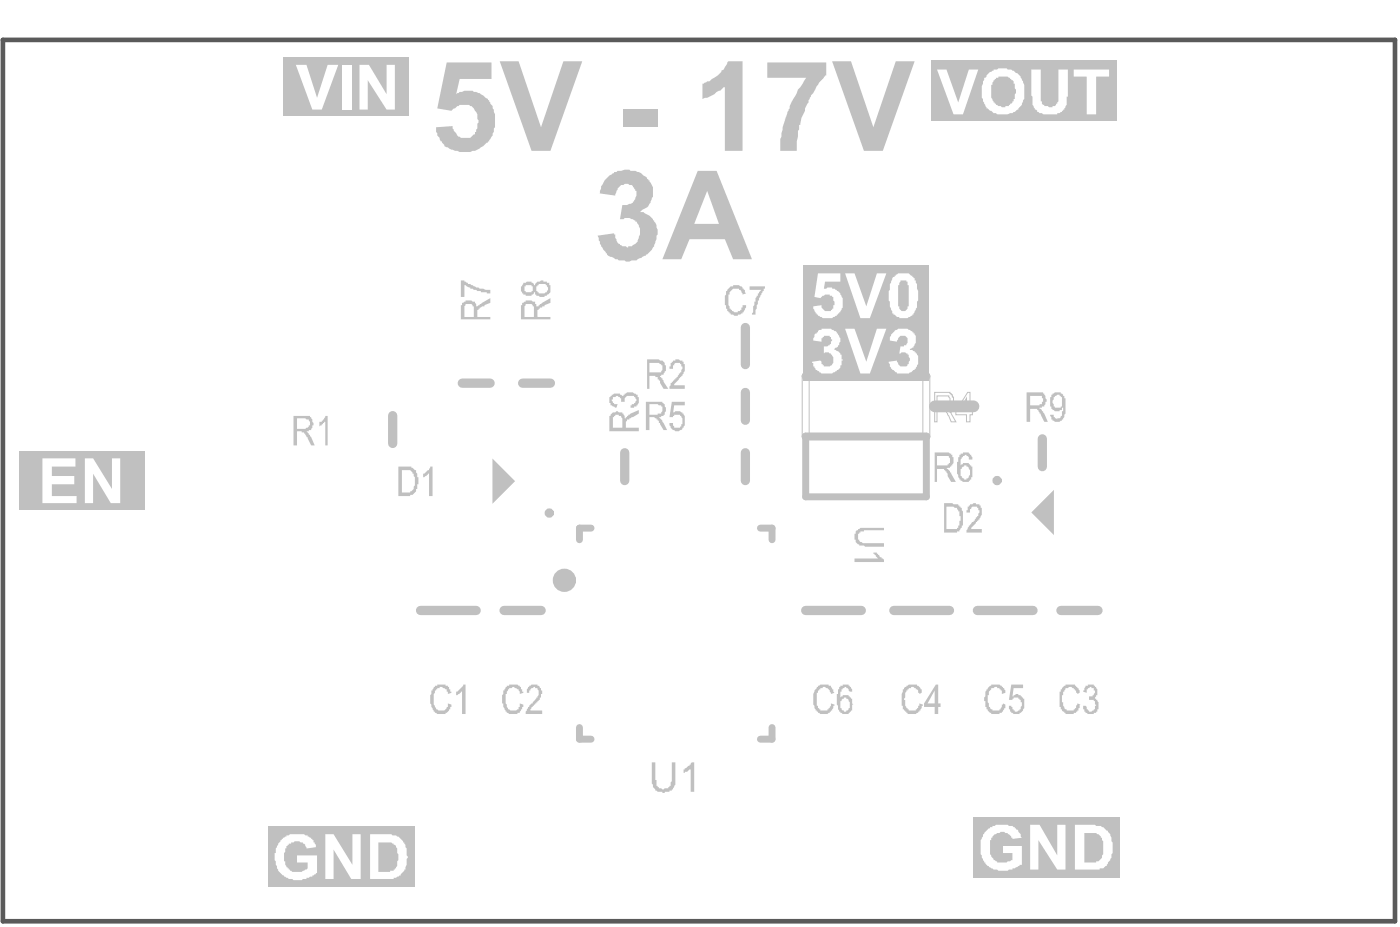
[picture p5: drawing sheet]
<svg xmlns="http://www.w3.org/2000/svg" width="100mm" height="66mm" viewBox="0 0 100 66" stroke-linecap="round" stroke-linejoin="round" font-family="sans-serif">
<path d="M.2 2.9h99.6v63h-99.6z" fill="none" stroke="#5a5a5a" stroke-width=".33"/>
<g fill="#c0c0c0">
<path d="M73.8 36.7l1.6-1.7v3.3z"/>
<path d="M35.2 32.8l1.7 1.6-1.7 1.6z"/>
</g>
<path d="M57.5 26.7h.2h8.6h.2v.2v.2l-.2 .1h-8.6l-.2-.1-.1-.2zM57.5 31.1l.2-.1h8.6l.2 .1v.1v.2l-.2 .1h-8.6l-.2-.1-.1-.2zM57.5 26.7h.2h.1l.1 .2v4.3l-.1 .2-.1 .1-.2-.1-.1-.2v-4.3zM66.1 26.7h.2h.2v.2v4.3v.2l-.2 .1-.2-.1-.1-.2v-4.3z" fill="none" stroke="#c0c0c0" stroke-width=".07"/>
<g fill="none" stroke="#c0c0c0" stroke-width=".66">
<path d="M28.1 29.7v2M33.1 27.4h2M37.4 27.4h2M44.7 32.4v2M53.3 23.4v2.7M53.3 28.1v2M53.3 32.4v2M74.6 31.4v2M30.1 43.7h4M36.1 43.7h2.6M57.7 43.7h3.9M64 43.7h4"/>
<path d="M69.9 43.7h4M75.9 43.7h2.7"/>
</g>
<path d="M42.3 37.8h-.8v.8M54.4 37.8h.8v.8M57.7 31.2h8.6v4.3h-8.6zM41.5 52.1v.8h.8M55.2 52.1v.8h-.8" fill="none" stroke="#c0c0c0" stroke-width=".5"/>
<g fill="#c0c0c0">
<path d="M46.6 54.5h.3v1.3h.1a.38 .38 0 0 0 .2 .5v.1l.2 .1 .3-.1a.32 .32 0 0 0 .3-.4l.1-.1v-1.4h.2v1.6l-.2 .5h-.5v.1h-.2v-.1a.57 .57 0 0 1-.7-.5h-.1z"/>
<path d="M48.9 55l.4-.2 .2-.3h.2v2.1h-.3v-1.6l-.2 .2h-.2v.1h-.1z"/>
</g>
<path d="M57.5 19h9v4.2h-9z" fill-rule="evenodd" fill="#c0c0c0"/>
<g fill="#fff">
<path d="M58.5 19.6h1.6v.5h-1.1v.6a.87 .87 0 0 1 1.2 .5 1.1 1.1 0 0 1-.9 1.6 1.09 1.09 0 0 1-1.1-.7v-.2l.6-.1a.44 .44 0 0 0 .3 .4 .44 .44 0 0 0 .5-.2v-.2h.1l-.1-.6h-.2v-.1a.6 .6 0 0 0-.7 .2l-.4-.1z"/>
<path d="M60.5 19.6h.7l.8 2.3 .8-2.3h.6l-1.2 3.2h-.6z"/>
<path d="M64.4 20.1v.3h-.1v1.5h.1a.3 .3 0 0 0 .3 .4 .3 .3 0 0 0 .2-.4h.1v-.6a2.02 2.02 0 0 0-.1-1.2zM63.9 19.9a1.11 1.11 0 0 1 1.1-.3 1.21 1.21 0 0 1 .6 1.1 1.23 1.23 0 0 1 0 .9 .85 .85 0 0 1-.2 .8 .91 .91 0 0 1-1.4 .1h-.1a3.2 3.2 0 0 1-.3-1.7z"/>
</g>
<path d="M69.7 58.5h10.5v4.2h-10.5z" fill-rule="evenodd" fill="#c0c0c0"/>
<g fill="#fff">
<path d="M70.3 59.7h.1a1.32 1.32 0 0 1 1.2-.7 1.24 1.24 0 0 1 1.3 .5l.2 .4-.6 .1a.85 .85 0 0 0-1.3-.3 1.4 1.4 0 0 0-.3 1.3 .88 .88 0 0 0 1 .7l.6-.2v-.5h-.7v-.5h1.3v1.4h-.1v.1a3 3 0 0 1-1.6 .3l-.2-.1a1.51 1.51 0 0 1-1-1.8v-.3l.1-.2z"/>
<path d="M73.7 59h.7l1.3 2.2v-2.2h.6v3.2h-.6l-1.4-2.1v2.1h-.6z"/>
<path d="M77.6 59.6v2.1h.6a.75 .75 0 0 0 .7-.9v-.1a.87 .87 0 0 0-.6-1.1zM76.9 59h1.3a1.6 1.6 0 0 1 1.3 .7 2.27 2.27 0 0 1-.3 2.2l-.1 .1a.32 .32 0 0 1-.4 .1v.1h-1.8z"/>
</g>
<path d="M19.2 59.1h10.5v4.3h-10.5z" fill-rule="evenodd" fill="#c0c0c0"/>
<g fill="#fff">
<path d="M20.1 60.1h.1a1.23 1.23 0 0 1 1.2-.4 .55 .55 0 0 1 .6 .2l.4 .2 .2 .5-.7 .1a.42 .42 0 0 0-.4-.4l-.1-.1a.55 .55 0 0 0-.6 .2 .3 .3 0 0 0-.3 .3l-.1 .1a1.62 1.62 0 0 0 .1 1.2h.1a.85 .85 0 0 0 1.2 .3l.2-.2v-.4h-.7v-.5h1.4v1.3l-.3 .1v.1l-.5 .1v.1a1.96 1.96 0 0 1-2-.6l-.2-.8a2.59 2.59 0 0 1 .4-1.4z"/>
<path d="M23.3 59.7h.6l1.3 2.2v-2.2h.6v3.2h-.7l-1.2-2.1v2.1h-.6z"/>
<path d="M27.1 60.3v2.1h.8v-.1h.3a1.84 1.84 0 0 0 .3-1.2l-.1-.2a.59 .59 0 0 0-.6-.6zM26.5 59.7h1.5l.2 .1a.7 .7 0 0 1 .6 .5h.1l.2 .4v.4a1.62 1.62 0 0 1-.4 1.5l-.5 .2v.1h-1.7z"/>
</g>
<path d="M1.4 32.3h8.9v4.2h-8.9z" fill-rule="evenodd" fill="#c0c0c0"/>
<g fill="#fff">
<path d="M3 32.8h2.4v.6h-1.7v.7h1.6v.5h-1.6v.9h1.8v.5h-2.5z"/>
<path d="M6.1 32.8h.6l1.3 2.2v-2.2h.6v3.2h-.7l-1.2-2.1v2.1h-.6z"/>
</g>
<g fill="#c0c0c0">
<path d="M32 4.5h3.2v1.1h-2.3l-.3 1.1a1.81 1.81 0 0 1 2.3 .4 2.63 2.63 0 0 1 .2 2.8 2.21 2.21 0 0 1-2.7 .8 .98 .98 0 0 1-.8-.6h-.1l-.2-.4-.1-.6 1.2-.1v.1a.94 .94 0 0 0 1.3 .7l.3-.2 .2-.5a1.49 1.49 0 0 0-.6-1.6h-.3a1.34 1.34 0 0 0-1 .4l-1-.1z"/>
<path d="M35.8 4.4h1.3l1.6 4.7 1.6-4.7h1.4l-2.3 6.4h-1.4z"/>
<path d="M44.6 7.8h2.5v1.3h-2.5z"/>
<path d="M50.3 6a2.69 2.69 0 0 0 1.7-1.5l.1-.1h1v6.4h-1.2v-4.6l-.8 .5-.8 .4z"/>
<path d="M54.9 4.5h4.2v.9l-.4 .4a8.8 8.8 0 0 0-1.2 2.3l-.4 1.3-.1 1.4h-1.2v-.1a8.5 8.5 0 0 1 1.2-4l.1-.3 .6-.8h-2.8z"/>
<path d="M59.5 4.4h1.4l1.6 4.7 1.6-4.7h1.4l-2.3 6.4h-1.4z"/>
<path d="M43.3 12.9l.1-.1a1.97 1.97 0 0 1 1.6-.7l.1 .1a1.58 1.58 0 0 1 1.6 1.6v.3l-.1 .1a1.14 1.14 0 0 1-.6 .8l-.2 .2a1.46 1.46 0 0 1 1.3 1.6l-.1 .1a1.67 1.67 0 0 1-1.2 1.6 .55 .55 0 0 1-.6 .1 .39 .39 0 0 1-.5 0h-.1a1.74 1.74 0 0 1-1.6-1l-.2-.7 1.1-.2 .1 .2a.88 .88 0 0 0 .7 .7 .88 .88 0 0 0 .9-.3v-.1a1.02 1.02 0 0 0 .1-1.1 1.02 1.02 0 0 0-1-.5l-.1 .1h-.2l.1-1a.98 .98 0 0 0 .9-.3l.1-.2a.76 .76 0 0 0-.7-1h-.1a.92 .92 0 0 0-.7 .8l-1.2-.2h.1l.1-.5z"/>
<path d="M50.6 13.7l-.9 2.3h1.8zM49.9 12.2h1.4l2.5 6.3h-1.3l-.6-1.4h-2.6l-.5 1.4h-1.4z"/>
</g>
<path d="M66.6 4.4h13.3v4.3h-13.3z" fill-rule="evenodd" fill="#c0c0c0"/>
<g fill="#fff">
<path d="M67.1 5h.6l.9 2.3 .7-2.3h.7l-1.1 3.2h-.7z"/>
<path d="M73.8 5h.7v2.2a.65 .65 0 0 0 .9 .4l.2-.2a.63 .63 0 0 0 .1-.7v-1.7h.7v1.9h-.1a1.03 1.03 0 0 1-.6 1.2 1.85 1.85 0 0 1-1.6-.3l-.2-.3v-.6l-.1-.1z"/>
<path d="M76.8 5h2.6v.5h-1v2.7h-.6v-2.7h-1z"/>
<path d="M71.1 5.7a1.94 1.94 0 0 0-.1 1.5 .98 .98 0 0 0 1.2 .4v-.1a.44 .44 0 0 0 .3-.4h.1v-.3a1.35 1.35 0 0 0-.2-1.2h-.1a.63 .63 0 0 0-.7-.1l-.3 .1zM70.4 5.6h.1a1.36 1.36 0 0 1 1.7-.6 1.33 1.33 0 0 1 1.1 1.4v.2a1.5 1.5 0 0 1-2.1 1.5l-.4-.3a1.58 1.58 0 0 1-.5-1.5z"/>
</g>
<path d="M57.5 23h9v4.2h-9z" fill-rule="evenodd" fill="#c0c0c0"/>
<g fill="#fff">
<path d="M58.3 23.9h.2a.83 .83 0 0 1 1.2-.2l.3 .2a.61 .61 0 0 1 0 .9l-.4 .2h.1a.69 .69 0 0 1 .5 1l-.1 .2a1.13 1.13 0 0 1-1.6 .3l-.3-.3v-.2l-.1-.1 .6-.1 .1 .1a.32 .32 0 0 0 .4 .3 .45 .45 0 0 0 .4-.2 .45 .45 0 0 0-.1-.5l-.2-.3h-.3v.1v-.5a.45 .45 0 0 0 .5-.2 .45 .45 0 0 0-.1-.6 .38 .38 0 0 0-.5 .2h-.1v.2h-.6z"/>
<path d="M60.5 23.5h.7l.8 2.4 .8-2.4h.6l-1.2 3.2h-.6z"/>
<path d="M63.8 23.9a1.16 1.16 0 0 1 1.5-.2 .83 .83 0 0 1-.1 1.3h-.1h.1a.75 .75 0 0 1 .4 1.1 .95 .95 0 0 1-1.2 .6h-.2v-.1l-.3-.1-.3-.5v-.1l.6-.1a.45 .45 0 0 0 .3 .4 .45 .45 0 0 0 .4-.1v-.1a.45 .45 0 0 0 0-.7l-.1-.1-.4 .1v-.5h.1a.42 .42 0 0 0 .4-.4 .34 .34 0 0 0-.3-.4 .34 .34 0 0 0-.3 .3l-.1 .1h-.5z"/>
</g>
<path d="M20.3 4.1h9v4.2h-9z" fill-rule="evenodd" fill="#c0c0c0"/>
<g fill="#fff">
<path d="M21.2 4.6h.7l.8 2.4 .7-2.4h.8l-1.2 3.2h-.6z"/>
<path d="M24.5 4.6h.6v3.2h-.6z"/>
<path d="M25.7 4.6h.7l1.3 2.1v-2.1h.6v3.2h-.6l-1.4-2.1v2.1h-.6z"/>
</g>
<g fill="#c0c0c0">
<path d="M33 20.1h.2h.1a2.79 2.79 0 0 0 1.8 .6v.3h-.3v-.1a2.41 2.41 0 0 1-1.5-.5h-.1v.8h-.2z"/>
<path d="M48.1 28.7h.9v.3h-.8v.6a.47 .47 0 0 1 .5-.2 .47 .47 0 0 1 .3 .5v.1a.55 .55 0 0 1-.2 .6 .5 .5 0 0 1-.5 .2 .5 .5 0 0 1-.4-.4v-.1h.3a.28 .28 0 0 0 .2 .3 .28 .28 0 0 0 .3-.1l.1-.2a.47 .47 0 0 0-.3-.6h-.3v.1h-.3z"/>
<path d="M73.7 28.3v.7h.7v-.1h.2v-.2v-.4zM73.5 28.1h1a.32 .32 0 0 1 .3 .4l.1 .1-.1 .2a.44 .44 0 0 1-.4 .4l.2 .2 .4 .8h-.3l-.2-.6h-.1l-.2-.3h-.5v.9h-.2z"/>
<path d="M75.4 28.4v.1a.4 .4 0 0 0 .1 .6v.1a.34 .34 0 0 0 .5-.3v-.1a.38 .38 0 0 0-.2-.5v-.1h-.1zM75.2 28.2h.1a.55 .55 0 0 1 .6-.1l.1 .1a1.44 1.44 0 0 1 .3 1.2l-.1 .4a.51 .51 0 0 1-.6 .4 .51 .51 0 0 1-.4-.5h.2v.1l.3 .2v-.1h.1l.2-.1 .1-.6h-.1v.1l-.3 .1a.63 .63 0 0 1-.5-.8z"/>
<path d="M37.6 21.8l-.1 .1v.8h.7v-.6a.35 .35 0 0 0-.5-.3zM37.4 21.7h.1a.62 .62 0 0 1 .7-.1h.1v.2h.1l.1 .2 .1-.2 .8-.5v.4l-.4 .1v.1h-.2v.1a.3 .3 0 0 0-.3 .3v.4h.9v.1h-2.1v-1h.1z"/>
<path d="M37.5 20.5v.2a.38 .38 0 0 0 .5 .2v-.1a.24 .24 0 0 0 .1-.3 .24 .24 0 0 0-.2-.1h-.3zM38.4 20.5v.1a.42 .42 0 0 0 .4 .4 .42 .42 0 0 0 .4-.3l-.1-.2a.43 .43 0 0 0-.6-.2zM37.5 20.2h.1a.36 .36 0 0 1 .6 .2h.1a.66 .66 0 0 1 .6-.3h.2a.5 .5 0 0 1 .3 .5 .5 .5 0 0 1-.3 .5l-.1 .1a.55 .55 0 0 1-.6-.1h-.1v-.2l-.1 .1a.56 .56 0 0 1-.9-.2v-.3h.1z"/>
<path d="M33.3 21.8l-.1 .1v.8h.7v-.6a.35 .35 0 0 0-.5-.3zM33.1 21.7a.62 .62 0 0 1 .8-.1h.1l.2 .4 .1-.2 .8-.5v.4l-.8 .3-.1 .2v.5h.9v.1h-2.1v-1h.1z"/>
<path d="M67.1 32.6v.7h.5a.32 .32 0 0 0 .4-.4l-.1-.3zM66.9 32.4h.7a.59 .59 0 0 1 .6 .3 .59 .59 0 0 1 0 .6l-.5 .3 .4 .2 .3 .7h-.3l-.4-.8-.1-.1h-.5v.9h-.2z"/>
<path d="M68.7 32.5a.47 .47 0 0 1 .6-.1 .47 .47 0 0 1 .3 .5h-.3v-.2l-.1-.2-.3 .1v.1a.63 .63 0 0 0-.2 .7v-.1a.45 .45 0 0 1 .8 .1h.1a1.09 1.09 0 0 1-.3 1.1 .6 .6 0 0 1-.7-.5l-.1-.1v-.9h.1zM68.7 33.6a.45 .45 0 0 0 .3 .6v.1a.51 .51 0 0 0 .4-.5 .51 .51 0 0 0-.4-.5z"/>
<path d="M46.5 28.9v.8h.6l.1-.1a.28 .28 0 0 0 .2-.2 .28 .28 0 0 0-.1-.3v-.1l-.2-.1zM46.2 28.7h1a.3 .3 0 0 1 .4 .4 .4 .4 0 0 1-.1 .6l-.2 .1h-.1l.2 .3 .3 .7h-.2l-.3-.5v-.2l-.4-.3h-.3v1h-.3z"/>
</g>
<path d="M66.9 28.1h.9a.3 .3 0 0 1 .4 .3 .71 .71 0 0 1-.3 .8h-.2v.1l.4 .2 .3 .7h-.3l-.4-.8-.1-.1h-.5v.9h-.2zM67.1 28.3h.6a.28 .28 0 0 1 .3 .2 .28 .28 0 0 1-.1 .3l-.1 .2h-.7zM69.2 28.5v.9h-.5zM69.2 28.1h.2v1.3h.2v.3h-.2v.5h-.2v-.5h-.8v-.3z" fill="none" stroke="#c0c0c0" stroke-width=".07"/>
<path d="M66.9 29.1h2.8" fill="none" stroke="#c0c0c0" stroke-width=".84"/>
<g fill="#c0c0c0">
<path d="M69.2 36.2h.2a.33 .33 0 0 1 .5-.1h.2l.1 .2h.1v.5l-.2 .4-.7 .7h.9v.2h-1.1v-.2l.2-.4a1.64 1.64 0 0 0 .7-1l-.1-.1a.27 .27 0 0 0-.2-.2 .27 .27 0 0 0-.3 .2h-.1v.3h-.2z"/>
<path d="M52 20.8l.1-.1a.66 .66 0 0 1 1.1 0h.1l.1 .3-.3 .1a.43 .43 0 0 0-.5-.4h-.1a.91 .91 0 0 0-.3 1.2v.2l.2 .1a.34 .34 0 0 0 .6 0h.1v-.4h.3v.2a.79 .79 0 0 1-1.1 .5l-.1-.1a1.89 1.89 0 0 1-.3-1.2l.1-.1z"/>
<path d="M53.6 20.5h1.1v.2v.1h-.1l-.2 .4a2.36 2.36 0 0 0-.3 1.3h-.3l.1-.2a2.36 2.36 0 0 1 .3-1.2l.3-.4h-.9z"/>
<path d="M43.6 28.4l.2-.1a.55 .55 0 0 1 .6-.1l.1 .2 .2-.2a.48 .48 0 0 1 .7 0 .45 .45 0 0 1 .3 .5 .32 .32 0 0 1-.3 .4v.1h-.3l.1-.3a.3 .3 0 0 0 .3-.1 .3 .3 0 0 0 0-.4l-.2-.1a.39 .39 0 0 0-.4 0 .39 .39 0 0 0-.2 .4h-.2a.3 .3 0 0 0-.2-.3 .3 .3 0 0 0-.4 0l-.1 .3 .1 .2h.3l-.1 .3-.2-.1a.45 .45 0 0 1-.3-.5z"/>
<path d="M48 26l.4-.3a.59 .59 0 0 1 .6 .3 .59 .59 0 0 1-.1 .6l-.1 .3-.6 .7h.8v.2h-1.1l.1-.4 .5-.4 .2-.4a.34 .34 0 0 0 0-.6 .36 .36 0 0 0-.4 0 .36 .36 0 0 0-.1 .4h-.3z"/>
<path d="M58.5 49.1a.63 .63 0 0 1 .7-.1l.3 .1v.2h.1l.1 .3-.2 .1a.59 .59 0 0 0-.6-.6v.1a.3 .3 0 0 0-.4 .4v.1a1.09 1.09 0 0 0 .2 1.1h.1a.38 .38 0 0 0 .5-.1l.2-.2v-.2l.2 .1-.1 .2a.69 .69 0 0 1-.7 .5 .69 .69 0 0 1-.6-.6l-.1-.1v-.4a.98 .98 0 0 1 .3-.9z"/>
<path d="M70.6 49.3l.2-.2a.68 .68 0 0 1 .7-.1 .68 .68 0 0 1 .4 .6l-.2 .1v-.1a.3 .3 0 0 0-.3-.4v-.1a.58 .58 0 0 0-.6 .5 1.15 1.15 0 0 0 .1 1.1l.2 .1a.45 .45 0 0 0 .6-.2l.1-.3 .1 .1v.2a.81 .81 0 0 1-1 .5l-.3-.4-.1-.5h-.1z"/>
<path d="M72.4 49h.8v.2h-.7v.6l.2-.1h.3a.66 .66 0 0 1 .2 1l-.1 .2a.53 .53 0 0 1-.8-.1l-.1-.1v-.2l.3 .1a.26 .26 0 0 0 .1 .3 .26 .26 0 0 0 .3-.1l.1-.1 .1-.2v-.3h-.1a.32 .32 0 0 0-.4-.3l-.1 .2h-.3z"/>
<path d="M36.2 49.1a.97 .97 0 0 1 1.1 0v.2h.1l.1 .3-.3 .1v-.2a.51 .51 0 0 0-.7-.3l-.1 .1a1.6 1.6 0 0 0 0 1.4l.1 .1a.55 .55 0 0 0 .6-.1l.1-.1v-.3l.3 .1v.2l-.2 .1a.45 .45 0 0 1-.5 .4l-.5-.1-.3-.5a1.52 1.52 0 0 1 .2-1.4z"/>
<path d="M37.8 49.1h.1a.55 .55 0 0 1 .6-.1l.2 .2 .1 .3a1.1 1.1 0 0 1-.5 .8l-.3 .3v.2h.8v.3h-1.2l.2-.5 .3-.3 .3-.4a.37 .37 0 0 0 0-.6 .37 .37 0 0 0-.5 .3h-.2z"/>
<path d="M61.2 38l.2-.1a.63 .63 0 0 1 .7-.1h1.2v.1h-1.5v.1a.39 .39 0 0 0-.4 .3 .39 .39 0 0 0 .3 .5v.1h1.6v.2h-1.4l-.2-.1a.42 .42 0 0 1-.5-.4z"/>
<path d="M61.2 40h1.6l-.3-.4v-.1h.3l.5 .5v.2h-2.1z"/>
<path d="M22.9 30.2h.1l.2-.2 .1-.2h.1v2.1h-.1v-1.7l-.4 .3z"/>
<path d="M30.3 33.9l.4-.3 .1-.2h.2v2.1h-.3v-1.7l-.3 .3h-.1z"/>
<path d="M64.6 49.3h.1a.73 .73 0 0 1 1.2-.1l.1 .1v.3l-.2 .1-.3-.5-.1-.1-.3 .1a.85 .85 0 0 0-.3 1v.3a.52 .52 0 0 0 .6 .3 .52 .52 0 0 0 .4-.5l.2 .1v.2a.72 .72 0 0 1-1.2 .3l-.1-.1a2.11 2.11 0 0 1-.1-1.5z"/>
<path d="M31 49.1l.4-.1a.63 .63 0 0 1 .8 .5l.1 .1-.2 .1a.58 .58 0 0 0-.5-.6h-.1v.1a.3 .3 0 0 0-.4 .4l-.1 .1v.5a.55 .55 0 0 0 .3 .6 .55 .55 0 0 0 .7-.1l.1-.1v-.3l.2 .1a.76 .76 0 0 1-1 .7 1.23 1.23 0 0 1-.5-1.3l.1-.4h.1z"/>
<path d="M32.6 49.5l.5-.5h.2v2.1h-.2v-1.7l-.4 .3h-.1z"/>
<path d="M75.9 49.3l.2-.2a.68 .68 0 0 1 .7-.1 .68 .68 0 0 1 .5 .6l-.2 .1-.1-.3h-.1a.43 .43 0 0 0-.6-.2l-.1 .3h-.1v.2h-.1v.5l.1 .1a.46 .46 0 0 0 .6 .5 .3 .3 0 0 0 .3-.3l.1-.2 .2 .1v.3h-.1a.3 .3 0 0 1-.4 .3v.1h-.1a.38 .38 0 0 1-.5-.2h-.1a1.44 1.44 0 0 1-.3-1.2z"/>
<path d="M77.7 49.1h.2v-.1a.38 .38 0 0 1 .5 .1 .55 .55 0 0 1 .1 .6l-.2 .2 .1 .2a.63 .63 0 0 1 .2 .6l-.1 .1a.55 .55 0 0 1-.6 .3 .55 .55 0 0 1-.4-.6l.3 .1a.26 .26 0 0 0 .1 .3 .26 .26 0 0 0 .3-.1l.2-.1v-.2v-.1v-.2l-.1-.1h-.4v-.3h.1a.34 .34 0 0 0 .3-.5v-.1l-.3-.1-.2 .2v.3l-.3-.1z"/>
<path d="M67.7 36.2v1.7h.8l.1-.3h.1v-.3v-.7h-.1l-.1-.3zM67.6 36l.9 .1a.94 .94 0 0 1 .4 1.1v.4l-.2 .2a.45 .45 0 0 1-.5 .3h-.6z"/>
<path d="M43.9 29.8v.8h.6v-.6a.45 .45 0 0 0-.5-.3zM43.6 29.8h.1a.51 .51 0 0 1 .7-.3 .32 .32 0 0 1 .3 .4l.3-.2 .7-.4v.3l-.7 .3v.1h-.1l-.1 .2v.4h.9v.3h-2.1z"/>
<path d="M46.5 26v.6h.7a.28 .28 0 0 0 .2-.2 .28 .28 0 0 0-.1-.3l-.1-.1zM46.3 25.7h.9l.1 .1a.58 .58 0 0 1 .1 1l-.2 .1 .2 .2 .4 .7h-.3l-.3-.4v-.2l-.3-.3h-.4v.9h-.2z"/>
<path d="M60.1 49.1a.47 .47 0 0 1 .6-.1 .47 .47 0 0 1 .3 .5h-.2l-.3-.4-.4 .4v.5v-.1a.45 .45 0 0 1 .8 .1h.1v.3l.1 .1h-.1a.38 .38 0 0 1-.2 .5 .36 .36 0 0 1-.6 .1l-.1-.2a2.13 2.13 0 0 1-.1-1.4zM60.1 50.2a.45 .45 0 0 0 .3 .6v.1a.46 .46 0 0 0 .4-.6 .42 .42 0 0 0-.4-.4z"/>
<path d="M21.3 29.9v.8h.5a.43 .43 0 0 0 .4-.5l-.1-.2-.3-.1zM21 29.8h1a.32 .32 0 0 1 .4 .4v.1v.2a.44 .44 0 0 1-.5 .4l.3 .2 .3 .8h-.2l-.3-.6-.4-.4h-.3v1h-.3z"/>
<path d="M28.8 33.6v1.6h.4a.42 .42 0 0 0 .4-.4 .84 .84 0 0 0-.3-1.2zM28.5 33.4h.9l.1 .1a.68 .68 0 0 1 .4 .6v.5a.73 .73 0 0 1-.8 .9h-.6z"/>
<path d="M66.9 49.4l-.5 .9h.5zM67 49h.1v1.3h.2v.3h-.2v.5h-.2v-.5h-.8v-.3z"/>
</g>
<g fill="none" stroke="#c0c0c0" stroke-width=".33">
<circle cx="39.3" cy="36.7" r=".17"/>
<circle cx="71.4" cy="34.4" r=".17"/>
</g>
<circle cx="40.4" cy="41.5" r=".41" fill="none" stroke="#c0c0c0" stroke-width=".83"/>
</svg>
